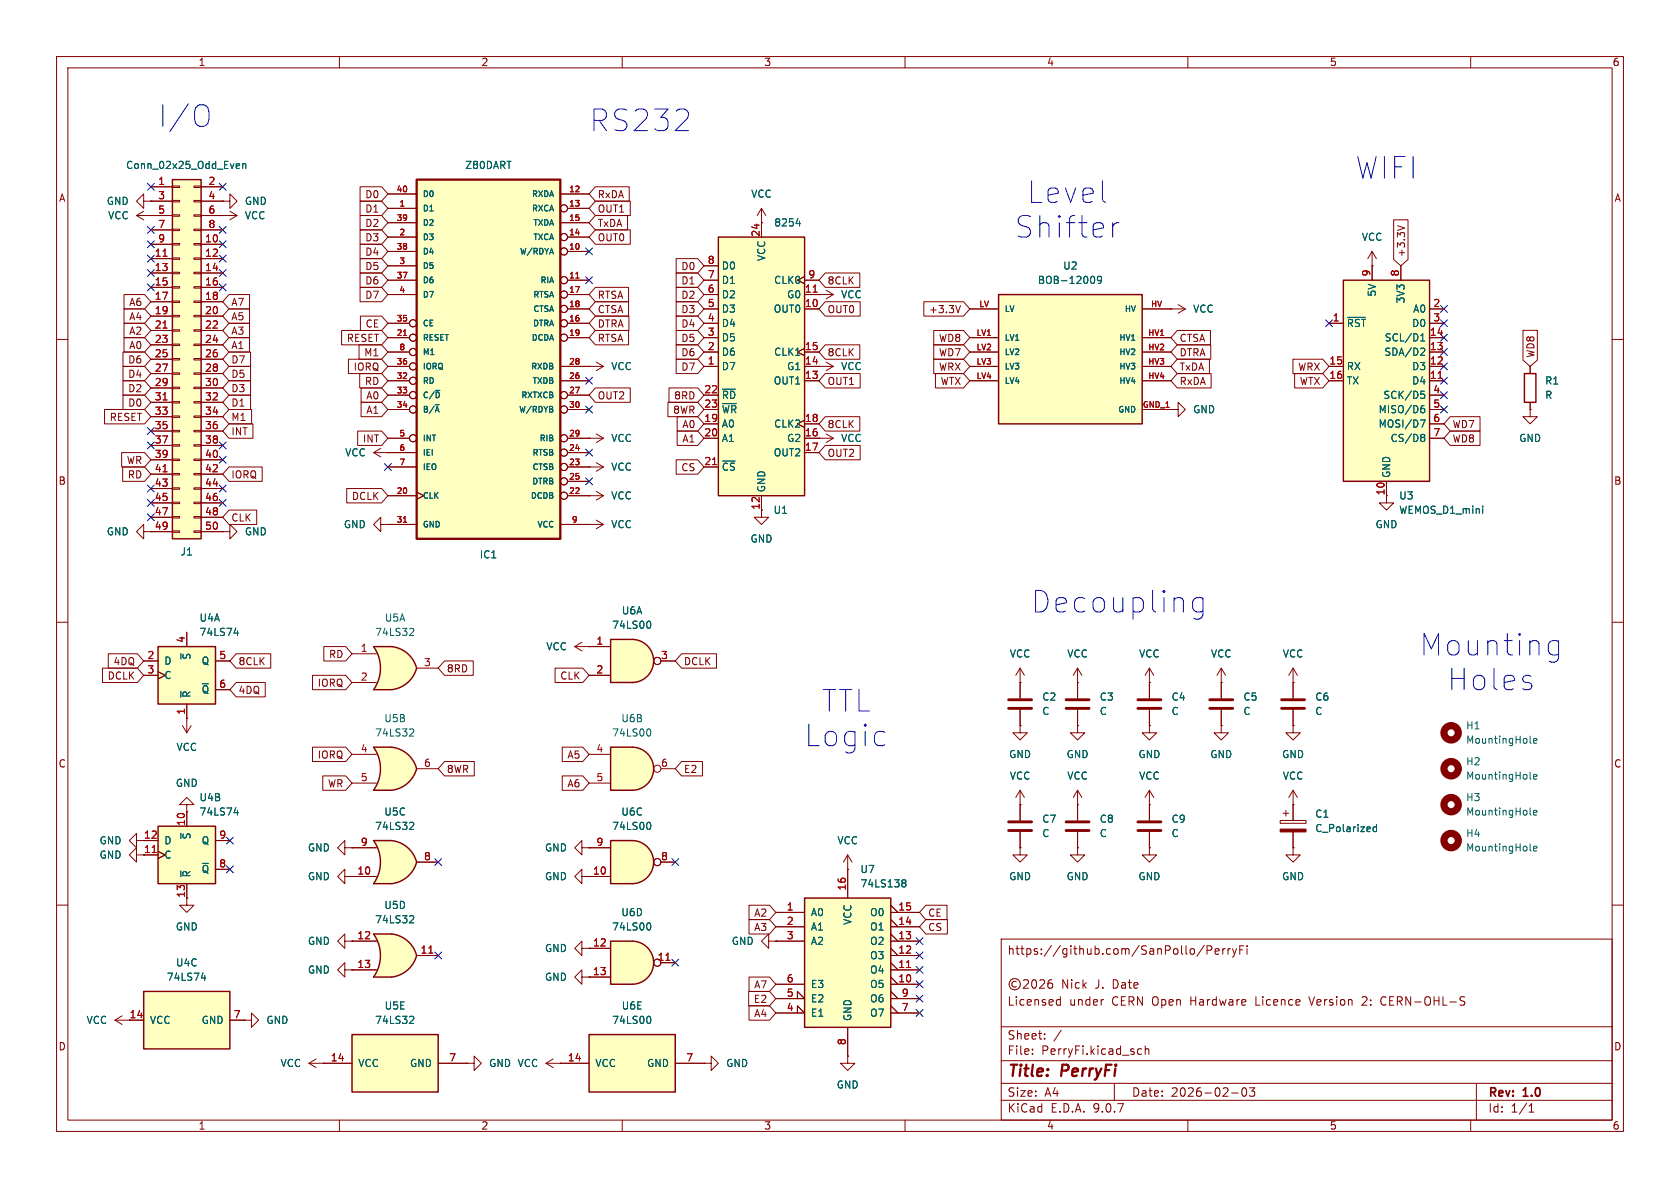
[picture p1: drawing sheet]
<svg xmlns="http://www.w3.org/2000/svg" width="297mm" height="210mm" viewBox="0 0 297 210" stroke-linecap="round" stroke-linejoin="round" font-family="sans-serif">
<defs><g id="words">
<g font-size="5.3" fill="#0000c2">
<text x="28" y="22.7">I/O</text>
<text x="104.3" y="23.5">RS232</text>
<text x="239.6" y="31.9">WIFI</text>
<text x="181.6" y="36.2">Level</text>
<text x="179.4" y="42.3">Shifter</text>
<text x="182.3" y="108.6">Decoupling</text>
<text x="251" y="116.2">Mounting</text>
<text x="255.9" y="122.3">Holes</text>
<text x="145.3" y="126.1">TTL</text>
<text x="142.2" y="132.2">Logic</text>
</g>
<g font-size="2.8" fill="#840000">
<text x="178" y="190.9">Title:</text>
<text x="187.7" y="190.9">PerryFi</text>
</g>
<g font-size="2.1" fill="#840000">
<text x="178" y="169">https://github.com/SanPollo/PerryFi</text>
<text x="178" y="178">Licensed</text>
<text x="187.6" y="175">Nick</text>
<text x="189" y="178">under</text>
<text x="193.7" y="175">J.</text>
<text x="196.6" y="178">CERN Open</text>
<text x="196.8" y="175">Date</text>
<text x="210.7" y="178">Hardware</text>
<text x="222.4" y="178">Licence</text>
<text x="232.1" y="178">Version</text>
<text x="241.5" y="178">2:</text>
<text x="245" y="178">CERN-OHL-S</text>
<text x="178" y="184">Sheet:</text>
<text x="178" y="186.7">File:</text>
<text x="184.1" y="186.7">PerryFi.kicad_sch</text>
<text x="178" y="196.9">KiCad</text>
<text x="178" y="194.1">Size:</text>
<text x="184.7" y="194.1">A4</text>
<text x="185.7" y="196.9">E.D.A.</text>
<text x="193.3" y="196.9">9.0.7</text>
<text x="200" y="194.1">Date:</text>
<text x="207" y="194.1">2026-02-03</text>
<text x="263" y="194.3">Rev:</text>
<text x="263" y="196.9">Id:</text>
<text x="267.1" y="196.9">1/1</text>
<text x="269.4" y="194.3">1.0</text>
</g>
<g font-size="1.8" fill="#840000">
<text x="35" y="11.9">1</text>
<text x="85" y="11.9">2</text>
<text x="135" y="11.9">3</text>
<text x="185" y="11.9">4</text>
<text x="235" y="11.9">5</text>
<text x="285" y="11.9">6</text>
<text x="10.3" y="35.9">A</text>
<text x="64.5" y="35.2">D0</text>
<text x="105.6" y="35.2">RxDA</text>
<text x="285.3" y="35.9">A</text>
<text x="64.5" y="37.8">D1</text>
<text x="64.5" y="40.3">D2</text>
<text x="105.6" y="40.3">TxDA</text>
<text x="105.6" y="37.8">OUT1</text>
<text x="64.5" y="47.9">D5</text>
<text x="64.5" y="45.4">D4</text>
<text x="64.5" y="42.9">D3</text>
<text x="105.6" y="42.9">OUT0</text>
<text x="120.3" y="47.9">D0</text>
<text x="248.6" y="45.6" transform="rotate(-90 248.6 45.6)">+3.3V</text>
<text x="64.5" y="53">D7</text>
<text x="64.5" y="50.5">D6</text>
<text x="105.6" y="53">RTSA</text>
<text x="120.3" y="53">D2</text>
<text x="120.3" y="50.5">D1</text>
<text x="146.2" y="50.5">8CLK</text>
<text x="22.7" y="54.3">A6</text>
<text x="22.7" y="56.8">A4</text>
<text x="22.7" y="59.4">A2</text>
<text x="40.8" y="59.4">A3</text>
<text x="40.8" y="54.3">A7</text>
<text x="40.8" y="56.8">A5</text>
<text x="64.5" y="58.1">CE</text>
<text x="105.6" y="55.6">CTSA</text>
<text x="105.6" y="58.1">DTRA</text>
<text x="120.3" y="58.1">D4</text>
<text x="120.3" y="55.6">D3</text>
<text x="146.2" y="55.6">OUT0</text>
<text x="164.1" y="55.6">+3.3V</text>
<text x="22.6" y="64.5">D6</text>
<text x="22.7" y="61.9">A0</text>
<text x="40.8" y="64.5">D7</text>
<text x="40.8" y="61.9">A1</text>
<text x="61.2" y="60.6">RESET</text>
<text x="62.4" y="65.7">IORQ</text>
<text x="64.3" y="63.2">M1</text>
<text x="105.6" y="60.6">RTSA</text>
<text x="120.3" y="65.7">D7</text>
<text x="120.3" y="63.2">D6</text>
<text x="120.3" y="60.6">D5</text>
<text x="146.2" y="63.2">8CLK</text>
<text x="165.9" y="65.7">WRX</text>
<text x="165.9" y="60.6">WD8</text>
<text x="165.9" y="63.2">WD7</text>
<text x="208.4" y="63.2">DTRA</text>
<text x="208.4" y="60.6">CTSA</text>
<text x="208.4" y="65.7">TxDA</text>
<text x="229.4" y="65.7">WRX</text>
<text x="271.5" y="63.3" transform="rotate(-90 271.5 63.3)">WD8</text>
<text x="22.6" y="67">D4</text>
<text x="22.6" y="69.5">D2</text>
<text x="40.8" y="67">D5</text>
<text x="40.8" y="69.5">D3</text>
<text x="64.4" y="68.3">RD</text>
<text x="64.6" y="70.8">A0</text>
<text x="105.6" y="70.8">OUT2</text>
<text x="119.1" y="70.8">8RD</text>
<text x="146.2" y="68.3">OUT1</text>
<text x="166.2" y="68.3">WTX</text>
<text x="208.4" y="68.3">RxDA</text>
<text x="229.7" y="68.3">WTX</text>
<text x="19.3" y="74.6">RESET</text>
<text x="22.6" y="72.1">D0</text>
<text x="40.8" y="72.1">D1</text>
<text x="40.8" y="77.2">INT</text>
<text x="40.8" y="74.6">M1</text>
<text x="64.6" y="73.3">A1</text>
<text x="118.9" y="73.3">8WR</text>
<text x="120.5" y="75.9">A0</text>
<text x="146.2" y="75.9">8CLK</text>
<text x="256.7" y="75.9">WD7</text>
<text x="22.3" y="82.2">WR</text>
<text x="64" y="78.4">INT</text>
<text x="120.3" y="83.5">CS</text>
<text x="120.5" y="78.4">A1</text>
<text x="146.2" y="81">OUT2</text>
<text x="256.7" y="78.4">WD8</text>
<text x="10.3" y="85.9">B</text>
<text x="22.5" y="84.8">RD</text>
<text x="40.8" y="84.8">IORQ</text>
<text x="62.1" y="88.6">DCLK</text>
<text x="244.9" y="87.7" transform="rotate(-90 244.9 87.7)">10</text>
<text x="285.3" y="85.9">B</text>
<text x="40.8" y="92.4">CLK</text>
<text x="20" y="117.8">4DQ</text>
<text x="42.1" y="117.8">8CLK</text>
<text x="58.1" y="116.5">RD</text>
<text x="78.9" y="119.1">8RD</text>
<text x="120.8" y="117.8">DCLK</text>
<text x="18.9" y="120.3">DCLK</text>
<text x="42.1" y="122.9">4DQ</text>
<text x="56.1" y="121.6">IORQ</text>
<text x="98.9" y="120.3">CLK</text>
<text x="10.3" y="135.9">C</text>
<text x="56.1" y="134.3">IORQ</text>
<text x="78.9" y="136.8">8WR</text>
<text x="100.2" y="134.3">A5</text>
<text x="120.8" y="136.8">E2</text>
<text x="285.3" y="135.9">C</text>
<text x="57.9" y="139.4">WR</text>
<text x="100.2" y="139.4">A6</text>
<text x="133.2" y="164.8">A3</text>
<text x="133.2" y="162.2">A2</text>
<text x="164" y="162.2">CE</text>
<text x="164" y="164.8">CS</text>
<text x="133.2" y="177.5">E2</text>
<text x="133.2" y="174.9">A7</text>
<text x="10.3" y="185.9">D</text>
<text x="22.8" y="180.1">14</text>
<text x="133.2" y="180">A4</text>
<text x="285.3" y="185.9">D</text>
<text x="35" y="199.9">1</text>
<text x="85" y="199.9">2</text>
<text x="135" y="199.9">3</text>
<text x="185" y="199.9">4</text>
<text x="235" y="199.9">5</text>
<text x="285" y="199.9">6</text>
</g>
<g font-size="1.8" fill="#006464">
<text x="22.2" y="30.1">Conn_02x25_Odd_Even</text>
<text x="82.1" y="30.1">Z80DART</text>
<text x="132.7" y="35.2">VCC</text>
<text x="18.8" y="36.4">GND</text>
<text x="19" y="39">VCC</text>
<text x="43.2" y="36.4">GND</text>
<text x="43.2" y="39">VCC</text>
<text x="136.8" y="40.2">8254</text>
<text x="127.5" y="47.9">D0</text>
<text x="135.5" y="46.2" transform="rotate(-90 135.5 46.2)">VCC</text>
<text x="187.9" y="47.9">U2</text>
<text x="240.7" y="42.8">VCC</text>
<text x="127.5" y="50.4">D1</text>
<text x="127.5" y="52.9">D2</text>
<text x="136.8" y="50.4">CLK0</text>
<text x="139" y="52.9">G0</text>
<text x="148.6" y="52.9">VCC</text>
<text x="183.4" y="50.4">BOB-12009</text>
<text x="243.4" y="52.5" transform="rotate(-90 243.4 52.5)">5V</text>
<text x="248.5" y="53.7" transform="rotate(-90 248.5 53.7)">3V3</text>
<text x="127.5" y="55.5">D3</text>
<text x="127.5" y="58">D4</text>
<text x="136.7" y="55.5">OUT0</text>
<text x="210.8" y="55.5">VCC</text>
<text x="238" y="58">~{RST}</text>
<text x="249.5" y="58">D0</text>
<text x="249.7" y="55.5">A0</text>
<text x="108" y="65.6">VCC</text>
<text x="127.5" y="60.6">D5</text>
<text x="127.5" y="63.1">D6</text>
<text x="127.5" y="65.6">D7</text>
<text x="136.8" y="63.1">CLK1</text>
<text x="139" y="65.6">G1</text>
<text x="148.6" y="65.6">VCC</text>
<text x="238" y="65.6">RX</text>
<text x="244.6" y="63.1">SDA/D2</text>
<text x="244.7" y="60.6">SCL/D1</text>
<text x="249.5" y="65.6">D3</text>
<text x="127.5" y="70.7">~{RD}</text>
<text x="136.7" y="68.2">OUT1</text>
<text x="238" y="68.2">TX</text>
<text x="244.5" y="70.7">SCK/D5</text>
<text x="249.5" y="68.2">D4</text>
<text x="273.1" y="68.2">R1</text>
<text x="273.1" y="70.7">R</text>
<text x="127.5" y="73.3">~{WR}</text>
<text x="127.5" y="75.8">A0</text>
<text x="136.8" y="75.8">CLK2</text>
<text x="210.8" y="73.3">GND</text>
<text x="243.6" y="73.3">MISO/D6</text>
<text x="243.6" y="75.8">MOSI/D7</text>
<text x="60.9" y="80.9">VCC</text>
<text x="108" y="83.4">VCC</text>
<text x="108" y="78.3">VCC</text>
<text x="127.5" y="78.3">A1</text>
<text x="127.5" y="83.4">~{CS}</text>
<text x="136.7" y="80.9">OUT2</text>
<text x="139" y="78.3">G2</text>
<text x="148.6" y="78.3">VCC</text>
<text x="245.7" y="78.3">CS/D8</text>
<text x="268.5" y="78.3">GND</text>
<text x="108" y="88.5">VCC</text>
<text x="135.5" y="87.1" transform="rotate(-90 135.5 87.1)">GND</text>
<text x="246" y="84.6" transform="rotate(-90 246 84.6)">GND</text>
<text x="247.3" y="88.5">U3</text>
<text x="18.8" y="94.8">GND</text>
<text x="43.2" y="94.8">GND</text>
<text x="60.7" y="93.6">GND</text>
<text x="108" y="93.6">VCC</text>
<text x="136.7" y="91">U1</text>
<text x="243.1" y="93.6">GND</text>
<text x="247.3" y="91">WEMOS_D1_mini</text>
<text x="31.8" y="98.4">J1</text>
<text x="84.7" y="98.9">IC1</text>
<text x="132.6" y="96.1">GND</text>
<text x="35.2" y="110.1">U4A</text>
<text x="35.2" y="112.6">74LS74</text>
<text x="66.2" y="112.6">74LS32</text>
<text x="67.9" y="110.1">U5A</text>
<text x="108.1" y="111.4">74LS00</text>
<text x="109.8" y="108.8">U6A</text>
<text x="29" y="117.7">D</text>
<text x="33.9" y="116.7" transform="rotate(-90 33.9 116.7)">~{S}</text>
<text x="35.6" y="117.7">Q</text>
<text x="96.5" y="115.2">VCC</text>
<text x="178.4" y="116.4">VCC</text>
<text x="188.6" y="116.4">VCC</text>
<text x="201.3" y="116.4">VCC</text>
<text x="214" y="116.4">VCC</text>
<text x="226.7" y="116.4">VCC</text>
<text x="29" y="120.2">C</text>
<text x="33.9" y="123.4" transform="rotate(-90 33.9 123.4)">~{R}</text>
<text x="35.6" y="122.8">~{Q}</text>
<text x="184.2" y="124.1">C2</text>
<text x="194.3" y="124.1">C3</text>
<text x="207" y="124.1">C4</text>
<text x="219.7" y="124.1">C5</text>
<text x="232.4" y="124.1">C6</text>
<text x="66.2" y="130.4">74LS32</text>
<text x="67.8" y="127.9">U5B</text>
<text x="108.1" y="130.4">74LS00</text>
<text x="109.7" y="127.9">U6B</text>
<text x="184.2" y="126.6">C</text>
<text x="194.3" y="126.6">C</text>
<text x="207" y="126.6">C</text>
<text x="219.7" y="126.6">C</text>
<text x="232.4" y="126.6">C</text>
<text x="259.1" y="129.1">H1</text>
<text x="259.1" y="131.7">MountingHole</text>
<text x="31.1" y="132.9">VCC</text>
<text x="178.3" y="134.2">GND</text>
<text x="188.5" y="134.2">GND</text>
<text x="201.2" y="134.2">GND</text>
<text x="213.9" y="134.2">GND</text>
<text x="226.6" y="134.2">GND</text>
<text x="259.1" y="135.5">H2</text>
<text x="31" y="139.3">GND</text>
<text x="35.2" y="141.8">U4B</text>
<text x="178.4" y="138">VCC</text>
<text x="188.6" y="138">VCC</text>
<text x="201.3" y="138">VCC</text>
<text x="226.7" y="138">VCC</text>
<text x="259.1" y="141.8">H3</text>
<text x="259.1" y="138">MountingHole</text>
<text x="17.5" y="149.5">GND</text>
<text x="29" y="149.5">D</text>
<text x="33.9" y="148.5" transform="rotate(-90 33.9 148.5)">~{S}</text>
<text x="35.2" y="144.4">74LS74</text>
<text x="35.6" y="149.5">Q</text>
<text x="66.2" y="146.9">74LS32</text>
<text x="67.8" y="144.4">U5C</text>
<text x="108.1" y="146.9">74LS00</text>
<text x="109.7" y="144.4">U6C</text>
<text x="147.9" y="149.5">VCC</text>
<text x="184.2" y="145.6">C7</text>
<text x="184.2" y="148.2">C</text>
<text x="194.3" y="145.6">C8</text>
<text x="194.3" y="148.2">C</text>
<text x="207" y="145.6">C9</text>
<text x="207" y="148.2">C</text>
<text x="232.4" y="144.8">C1</text>
<text x="232.4" y="147.3">C_Polarized</text>
<text x="259.1" y="144.4">MountingHole</text>
<text x="259.1" y="148.2">H4</text>
<text x="17.5" y="152">GND</text>
<text x="29" y="152">C</text>
<text x="33.9" y="155.2" transform="rotate(-90 33.9 155.2)">~{R}</text>
<text x="35.6" y="154.5">~{Q}</text>
<text x="54.3" y="150.7">GND</text>
<text x="54.3" y="155.8">GND</text>
<text x="96.2" y="155.8">GND</text>
<text x="96.2" y="150.7">GND</text>
<text x="152" y="154.5">U7</text>
<text x="178.3" y="155.8">GND</text>
<text x="188.5" y="155.8">GND</text>
<text x="201.2" y="155.8">GND</text>
<text x="226.6" y="155.8">GND</text>
<text x="259.1" y="150.7">MountingHole</text>
<text x="67.8" y="160.9">U5D</text>
<text x="152" y="157.1">74LS138</text>
<text x="31" y="164.7">GND</text>
<text x="54.3" y="167.2">GND</text>
<text x="66.2" y="163.4">74LS32</text>
<text x="108.1" y="164.7">74LS00</text>
<text x="109.7" y="162.2">U6D</text>
<text x="129.3" y="167.2">GND</text>
<text x="143.3" y="162.2">A0</text>
<text x="143.3" y="164.7">A1</text>
<text x="143.3" y="167.2">A2</text>
<text x="150.7" y="163.6" transform="rotate(-90 150.7 163.6)">VCC</text>
<text x="153.7" y="162.2">O0</text>
<text x="153.7" y="164.7">O1</text>
<text x="153.7" y="167.2">O2</text>
<text x="29.4" y="173.6">74LS74</text>
<text x="31" y="171">U4C</text>
<text x="54.3" y="172.3">GND</text>
<text x="96.2" y="168.5">GND</text>
<text x="96.2" y="173.6">GND</text>
<text x="153.7" y="169.8">O3</text>
<text x="153.7" y="172.3">O4</text>
<text x="67.9" y="178.7">U5E</text>
<text x="109.8" y="178.7">U6E</text>
<text x="143.3" y="174.9">E3</text>
<text x="143.3" y="177.4">E2</text>
<text x="143.3" y="179.9">E1</text>
<text x="153.7" y="174.9">O5</text>
<text x="153.7" y="177.4">O6</text>
<text x="153.7" y="179.9">O7</text>
<text x="15.2" y="181.2">VCC</text>
<text x="26.4" y="181.2">VCC</text>
<text x="35.6" y="181.2">GND</text>
<text x="47" y="181.2">GND</text>
<text x="66.2" y="181.2">74LS32</text>
<text x="108.1" y="181.2">74LS00</text>
<text x="150.7" y="180.6" transform="rotate(-90 150.7 180.6)">GND</text>
<text x="49.5" y="188.8">VCC</text>
<text x="63.2" y="188.8">VCC</text>
<text x="72.4" y="188.8">GND</text>
<text x="86.4" y="188.8">GND VCC</text>
<text x="105.2" y="188.8">VCC</text>
<text x="114.3" y="188.8">GND</text>
<text x="128.3" y="188.8">GND</text>
<text x="147.8" y="192.6">GND</text>
</g>
<g font-size="1.8" fill="#a90000">
<text x="27.9" y="32.8">1</text>
<text x="27.9" y="35.3">3</text>
<text x="36.8" y="32.8">2</text>
<text x="36.8" y="35.3">4</text>
<text x="27.9" y="37.8">5</text>
<text x="27.9" y="40.4">7</text>
<text x="36.8" y="37.8">6</text>
<text x="36.8" y="40.4">8</text>
<text x="134.4" y="42" transform="rotate(-90 134.4 42)">24</text>
<text x="27.3" y="45.5">11</text>
<text x="27.9" y="42.9">9</text>
<text x="36.2" y="42.9">10</text>
<text x="36.2" y="45.5">12</text>
<text x="125" y="46.7">8</text>
<text x="27.3" y="48">13</text>
<text x="27.3" y="50.5">15</text>
<text x="27.3" y="53.1">17</text>
<text x="36.2" y="48">14</text>
<text x="36.2" y="50.5">16</text>
<text x="36.2" y="53.1">18</text>
<text x="125" y="49.3">7</text>
<text x="125" y="51.8">6</text>
<text x="142.2" y="51.8">11</text>
<text x="142.8" y="49.3">9</text>
<text x="242.3" y="49" transform="rotate(-90 242.3 49)">9</text>
<text x="247.4" y="49" transform="rotate(-90 247.4 49)">8</text>
<text x="27.3" y="55.6">19</text>
<text x="27.3" y="58.2">21</text>
<text x="36.2" y="55.6">20</text>
<text x="36.2" y="58.2">22</text>
<text x="125" y="54.4">5</text>
<text x="125" y="56.9">4</text>
<text x="125" y="59.4">3</text>
<text x="142.2" y="54.4">10</text>
<text x="235.5" y="56.9">1</text>
<text x="252.7" y="59.4">14</text>
<text x="253.3" y="54.4">2</text>
<text x="253.3" y="56.9">3</text>
<text x="27.3" y="60.7">23</text>
<text x="27.3" y="63.2">25</text>
<text x="27.3" y="65.8">27</text>
<text x="36.2" y="60.7">24</text>
<text x="36.2" y="63.2">26</text>
<text x="36.2" y="65.8">28</text>
<text x="125" y="62">2</text>
<text x="125" y="64.5">1</text>
<text x="142.2" y="62">15</text>
<text x="142.2" y="64.5">14</text>
<text x="234.9" y="64.5">15</text>
<text x="252.7" y="62">13</text>
<text x="252.7" y="64.5">12</text>
<text x="27.3" y="68.3">29</text>
<text x="27.3" y="70.9">31</text>
<text x="36.2" y="68.3">30</text>
<text x="36.2" y="70.9">32</text>
<text x="124.4" y="69.6">22</text>
<text x="142.2" y="67.1">13</text>
<text x="234.9" y="67.1">16</text>
<text x="252.7" y="67.1">11</text>
<text x="253.3" y="69.6">4</text>
<text x="27.3" y="73.4">33</text>
<text x="27.3" y="75.9">35</text>
<text x="36.2" y="73.4">34</text>
<text x="36.2" y="75.9">36</text>
<text x="124.4" y="72.1">23</text>
<text x="124.4" y="74.7">19</text>
<text x="124.4" y="77.2">20</text>
<text x="142.2" y="74.7">18</text>
<text x="142.2" y="77.2">16</text>
<text x="253.3" y="72.1">5</text>
<text x="253.3" y="74.7">6</text>
<text x="253.3" y="77.2">7</text>
<text x="27.3" y="78.5">37</text>
<text x="27.3" y="81">39</text>
<text x="27.3" y="83.6">41</text>
<text x="36.2" y="78.5">38</text>
<text x="36.2" y="81">40</text>
<text x="36.2" y="83.6">42</text>
<text x="124.4" y="82.3">21</text>
<text x="142.2" y="79.8">17</text>
<text x="27.3" y="86.1">43</text>
<text x="27.3" y="88.6">45</text>
<text x="36.2" y="86.1">44</text>
<text x="36.2" y="88.6">46</text>
<text x="27.3" y="91.2">47</text>
<text x="27.3" y="93.7">49</text>
<text x="36.2" y="91.2">48</text>
<text x="36.2" y="93.7">50</text>
<text x="134.4" y="90.2" transform="rotate(-90 134.4 90.2)">12</text>
<text x="32.8" y="113.7" transform="rotate(-90 32.8 113.7)">4</text>
<text x="26" y="116.6">2</text>
<text x="26" y="119.1">3</text>
<text x="38.7" y="116.6">5</text>
<text x="63.7" y="115.3">1</text>
<text x="74.9" y="117.9">3</text>
<text x="105.3" y="114">1</text>
<text x="105.3" y="119.1">2</text>
<text x="116.8" y="116.6">3</text>
<text x="38.7" y="121.7">6</text>
<text x="63.7" y="120.4">2</text>
<text x="32.8" y="126.4" transform="rotate(-90 32.8 126.4)">1</text>
<text x="63.7" y="133.1">4</text>
<text x="74.9" y="135.6">6</text>
<text x="105.3" y="133.1">4</text>
<text x="116.8" y="135.6">6</text>
<text x="63.7" y="138.2">5</text>
<text x="105.3" y="138.2">5</text>
<text x="25.4" y="148.3">12</text>
<text x="32.8" y="146.1" transform="rotate(-90 32.8 146.1)">10</text>
<text x="38.7" y="148.3">9</text>
<text x="63.7" y="149.6">9</text>
<text x="105.3" y="149.6">9</text>
<text x="25.4" y="150.9">11</text>
<text x="38.7" y="153.4">8</text>
<text x="63.1" y="154.7">10</text>
<text x="74.9" y="152.1">8</text>
<text x="104.7" y="154.7">10</text>
<text x="116.8" y="152.1">8</text>
<text x="32.8" y="158.8" transform="rotate(-90 32.8 158.8)">13</text>
<text x="139" y="161">1</text>
<text x="149.6" y="157.5" transform="rotate(-90 149.6 157.5)">16</text>
<text x="158.7" y="161">15</text>
<text x="63.1" y="166.1">12</text>
<text x="104.7" y="167.4">12</text>
<text x="139" y="163.6">2</text>
<text x="139" y="166.1">3</text>
<text x="158.7" y="163.6">14</text>
<text x="158.7" y="166.1">13</text>
<text x="63.1" y="171.2">13</text>
<text x="74.3" y="168.7">11</text>
<text x="104.7" y="172.5">13</text>
<text x="116.2" y="169.9">11</text>
<text x="139" y="173.7">6</text>
<text x="158.7" y="168.7">12</text>
<text x="158.7" y="171.2">11</text>
<text x="158.7" y="173.7">10</text>
<text x="139" y="176.3">5</text>
<text x="139" y="178.8">4</text>
<text x="159.3" y="176.3">9</text>
<text x="159.3" y="178.8">7</text>
<text x="41.2" y="180.1">7</text>
<text x="149.6" y="184.9" transform="rotate(-90 149.6 184.9)">8</text>
<text x="58.4" y="187.7">14</text>
<text x="79.3" y="187.7">7</text>
<text x="100.3" y="187.7">14</text>
<text x="121.2" y="187.7">7</text>
</g>
<g font-size="1.4" fill="#a90000">
<text x="70" y="34">40</text>
<text x="100.5" y="34">12</text>
<text x="70" y="39.1">39</text>
<text x="70.5" y="36.6">1</text>
<text x="70.5" y="41.7">2</text>
<text x="100.5" y="36.6">13</text>
<text x="100.5" y="39.1">15</text>
<text x="100.5" y="41.7">14</text>
<text x="70" y="44.2">38</text>
<text x="70.5" y="46.7">3</text>
<text x="100.5" y="44.2">10</text>
<text x="70" y="49.3">37</text>
<text x="70.5" y="51.8">4</text>
<text x="100.5" y="49.3">11</text>
<text x="100.5" y="51.8">17</text>
<text x="70" y="56.9">35</text>
<text x="70" y="59.4">21</text>
<text x="100.5" y="54.4">18</text>
<text x="100.5" y="56.9">16</text>
<text x="100.5" y="59.4">19</text>
<text x="172.5" y="59.4">LV1</text>
<text x="173" y="54.4">LV</text>
<text x="202.9" y="59.4">HV1</text>
<text x="203.4" y="54.4">HV</text>
<text x="70" y="64.5">36</text>
<text x="70.5" y="62">8</text>
<text x="100.5" y="64.5">28</text>
<text x="172.5" y="62">LV2</text>
<text x="172.5" y="64.5">LV3</text>
<text x="202.9" y="62">HV2</text>
<text x="202.9" y="64.5">HV3</text>
<text x="70" y="67.1">32</text>
<text x="70" y="69.6">33</text>
<text x="100.5" y="67.1">26</text>
<text x="100.5" y="69.6">27</text>
<text x="172.5" y="67.1">LV4</text>
<text x="202.9" y="67.1">HV4</text>
<text x="70" y="72.1">34</text>
<text x="70.5" y="77.2">5</text>
<text x="100.5" y="72.1">30</text>
<text x="100.5" y="77.2">29</text>
<text x="201.9" y="72.1">GND_1</text>
<text x="70.5" y="79.8">6</text>
<text x="70.5" y="82.3">7</text>
<text x="100.5" y="79.8">24</text>
<text x="100.5" y="82.3">23</text>
<text x="70" y="87.4">20</text>
<text x="100.5" y="84.8">25</text>
<text x="100.5" y="87.4">22</text>
<text x="70" y="92.5">31</text>
<text x="101" y="92.5">9</text>
</g>
<g font-size="1.4" fill="#006464">
<text x="74.7" y="35">D0</text>
<text x="93.9" y="35">RXDA</text>
<text x="74.7" y="37.6">D1</text>
<text x="74.7" y="40.1">D2</text>
<text x="93.9" y="37.6">RXCA</text>
<text x="94.2" y="40.1">TXDA</text>
<text x="74.7" y="42.6">D3</text>
<text x="74.7" y="45.2">D4</text>
<text x="74.7" y="47.7">D5</text>
<text x="91.8" y="45.2">W/RDYA</text>
<text x="94.2" y="42.6">TXCA</text>
<text x="74.7" y="50.3">D6</text>
<text x="74.7" y="52.8">D7</text>
<text x="94.2" y="52.8">RTSA</text>
<text x="95.4" y="50.3">RIA</text>
<text x="74.7" y="57.9">CE</text>
<text x="94.1" y="57.9">DTRA</text>
<text x="94.2" y="55.3">CTSA</text>
<text x="177.5" y="55.3">LV</text>
<text x="198.7" y="55.3">HV</text>
<text x="74.7" y="60.4">RESET</text>
<text x="74.7" y="63">M1</text>
<text x="74.7" y="65.5">IORQ</text>
<text x="93.8" y="65.5">RXDB</text>
<text x="93.9" y="60.4">DCDA</text>
<text x="177.5" y="60.4">LV1</text>
<text x="177.5" y="63">LV2</text>
<text x="177.5" y="65.5">LV3</text>
<text x="197.8" y="60.4">HV1</text>
<text x="197.8" y="63">HV2</text>
<text x="197.8" y="65.5">HV3</text>
<text x="74.7" y="68">RD</text>
<text x="74.7" y="70.6">C/~{D}</text>
<text x="92" y="70.6">RXTXCB</text>
<text x="94" y="68">TXDB</text>
<text x="177.5" y="68">LV4</text>
<text x="197.8" y="68">HV4</text>
<text x="74.7" y="73.1">B/~{A}</text>
<text x="91.6" y="73.1">W/RDYB</text>
<text x="197.6" y="73.1">GND</text>
<text x="74.7" y="78.2">INT</text>
<text x="74.7" y="80.7">IEI</text>
<text x="74.7" y="83.3">IEO</text>
<text x="94" y="80.7">RTSB</text>
<text x="94" y="83.3">CTSB</text>
<text x="95.3" y="78.2">RIB</text>
<text x="74.7" y="88.4">CLK</text>
<text x="93.7" y="88.4">DCDB</text>
<text x="94" y="85.8">DTRB</text>
<text x="74.7" y="93.4">GND</text>
<text x="94.9" y="93.4">VCC</text>
</g>
</g></defs>
<g fill="none" stroke="#840000" stroke-width=".18">
<path d="M10 10h277v190h-277zM12 12h273v186h-273zM60 10v2M110 10v2M160 10v2M210 10v2M260 10v2M10 60h2M285 60h2M10 110h2M285 110h2M10 160h2"/>
<path d="M177 166h108v32h-108zM179.7 173.6a.52 .52 0 0 0-.8 .4 .52 .52 0 0 0 .8 .4M181 173.3l.5-.1 .2 .1 .1 .3-.9 1.1h.9M182.5 173.3l.2-.1a.81 .81 0 0 1 .6 .6 .81 .81 0 0 1-.3 .8l-.1 .1a.81 .81 0 0 1-.4-1.4zM183.8 173.3l.6-.1 .2 .1 .1 .3-1 1.1h1M186 173.2a.59 .59 0 0 0-.8 .6v.6l.2 .2 .4 .1 .2-.1 .1-.5-.1-.3h-.5l-.3 .3M186.9 177.6h.6M186.9 176.8h.6M187.5 176.2v1.5M195 176.7h.1M212.9 167.1l-1.3 2M213.4 168l.7-.1 .1-.2v-.4l-.2-.1h-.6v1.5"/>
<path d="M214.8 168.2l.7-.1v-.3l-.5-.1-.2 .2 .1 .7h.6M216.2 167.7v1M216.6 167.7l-.3 .1-.1 .2M217.1 167.7v1M217.5 167.7l-.3 .1-.1 .2M217.9 167.7l.3 1M218.2 168.7l-.1 .4-.2 .1M218.6 167.7l-.4 1M219.2 167.9h.5M219.9 167.2h-.7v1.5M220.5 167.2v.1M220.5 167.7v1"/>
<path d="M231.4 176.2l.5 1.5M240.9 176.3h-.1M241.6 176.8l-.9 .9h1M244.4 176.3l-.3 .5 .1 .5 .2 .3M258.4 176.9l.4 .2 .2 .3-.3 .3h-.4M258.4 176.2l.6 .1M285 160h2M60 198v2M110 198v2M160 198v2M177 194.5h108M177 191.5h108"/>
<path d="M177 187.5h108M177 181.5h108M182.5 186.3v.1M182.5 185.5v.1M184.7 183.6v.1M184.7 182.8v.1M187.6 182.1l-1.3 2M197 191.5v3M201.2 186.3h.6M201.2 185.5h.6M202.5 185.5l.2-.1 .3 .1 .1 .9M202.5 184.9v1.5"/>
<path d="M210 198v2M217.7 193.2h1.2M219.7 192.4l.2-.1a.81 .81 0 0 1 .6 .6 .81 .81 0 0 1-.3 .8l-.2 .1a.81 .81 0 0 1-.3-1.4zM220.9 192.3h.9l-.5 .6 .4 .1v.7l-.2 .1h-.4l-.2-.1M260 198v2M261 191.5v6.5M270.3 196.6h.9M270.3 195.5l.4-.4v1.5"/>
<circle cx="179.4" cy="174" r="1"/>
</g>
<path d="M62.2 182.9h15.3v10.1h-15.3z" fill="#ffffc2"/>
<path d="M62.2 182.9h15.3v10.1h-15.3z" fill="none" stroke="#840000" stroke-width=".25"/>
<path d="M43.2 180.3h1.2v-1.2l1.3 1.2-1.3 1.3v-1.3M43.2 180.3h.1M57.1 188h5.1M77.5 188h5" fill="none" stroke="#840000" stroke-width=".18"/>
<path d="M72.6 179.6l.4 .1 .1 .3-.7 .9h.7" fill="none" stroke="#006464" stroke-width=".18"/>
<path d="M25.4 175.3h15.2v10.1h-15.2z" fill="#ffffc2"/>
<path d="M25.4 175.3h15.2v10.1h-15.2z" fill="none" stroke="#840000" stroke-width=".25"/>
<g fill="none" stroke="#840000" stroke-width=".18">
<path d="M144.8 52.1h.1M144.8 52.1h2.5M146 51.3l1.3 .8M147.3 52.1l-1.3 .7M207 54.6h.1M207 54.6h2.5M208.3 53.8l1.2 .8M209.5 54.6l-1.2 .8M242.6 47h.1M242.6 44.5l-.8 1.2M242.6 44.5l.7 1.2M242.6 44.5v2.5"/>
<path d="M25.4 94v-1.3l-1.3 1.3 1.3 1.3v-1.3h1.3M26.7 94h.1M33 158.8v1.2h1.3l-1.3 1.3-1.3-1.3h1.3M149.9 153.7h.1M149.9 151.1l-.8 1.3M149.9 151.1l.7 1.3M149.9 151.1v2.6M180.3 142.2v2.8M180.3 147.1v2.8M21.6 179.6l-1.3 .7M135.9 166.4v-1.3l-1.3 1.3 1.3 1.2v-1.2h1.3M137.2 166.4h.1"/>
<path d="M20.3 180.3h5.1M20.3 180.3l1.3 .8M40.6 180.3h2.6M54.6 188l1.3 .7M54.6 188h2.5M55.9 187.2l-1.3 .8M57.1 188h.1"/>
</g>
<path d="M35.6 172.9h.8M36.2 172.5v.8" fill="none" stroke="#006464" stroke-width=".18"/>
<path d="M178.3 145.3h4.1M178.3 146.8h4.1" fill="none" stroke="#840000" stroke-width=".51"/>
<path d="M142.2 158.8h15.3v22.8h-15.3z" fill="#ffffc2"/>
<path d="M142.2 158.8h15.3v22.8h-15.3z" fill="none" stroke="#840000" stroke-width=".25"/>
<g fill="none" stroke="#840000" stroke-width=".18">
<path d="M24.1 151.1v-1.2l-1.2 1.2 1.2 1.3v-1.3h1.3M24.1 148.6v-1.3l-1.2 1.3 1.2 1.3v-1.3h1.3M149.9 153.7v5.1M137.2 176.5h5l-1.2-1.2v1.2M137.2 179.1h5l-1.2-1.3v1.3M137.2 161.3h5M137.2 163.8h5M137.2 166.4h5M137.2 174h5M157.5 161.3h5.1M157.5 163.8h5.1M157.5 166.4h5.1"/>
<path d="M157.5 174h5.1M157.5 176.5h5.1M157.5 179.1h5.1M157.5 160l1.2 1.3M157.5 162.6l1.2 1.2M157.5 165.1l1.2 1.3M157.5 168.9h5.1M157.5 167.6l1.2 1.3M157.5 171.5h5.1M157.5 170.2l1.2 1.3M157.5 172.7l1.2 1.3M157.5 175.3l1.2 1.2"/>
<path d="M157.5 177.8l1.2 1.3M149.9 181.6v5.1"/>
</g>
<path d="M160.3 171h.7" fill="none" stroke="#a90000" stroke-width=".18"/>
<path d="M159.6 156l.1 .1M159.6 155.6l.3-.1 .2 .1 .1 .2-.3 .3M159.7 156.1h.2M159.7 156.1h-.1M159.9 156.1l.3 .2-.1 .4-.2 .1-.3-.1" fill="none" stroke="#006464" stroke-width=".18"/>
<path d="M27.9 146.1h10.2v10.1h-10.2z" fill="#ffffc2"/>
<path d="M27.9 146.1h10.2v10.1h-10.2z" fill="none" stroke="#840000" stroke-width=".25"/>
<g fill="none" stroke="#840000" stroke-width=".18">
<path d="M104.1 82.6h.1M104.1 87.6h.1M104.1 92.7h.1M104.1 82.6h2.6M104.1 87.6h2.6M104.1 92.7h2.6M105.4 81.8l1.3 .8M105.4 86.9l1.3 .7M105.4 91.9l1.3 .8M106.7 82.6l-1.3 .7M106.7 87.6l-1.3 .8M106.7 92.7l-1.3 .8"/>
<path d="M32.3 128.3l.7 1.2M33 127h.1M33 127v2.5M33.8 128.3l-.8 1.2M25.4 148.6h2.5M25.4 151.1h2.5M27.9 150.5l1.3 .6-1.3 .7M33 142.2h1.3l-1.3-1.2-1.3 1.2h1.3v1.3M33 143.5h.1M33 143.5v2.6M33 156.2v2.6M38.1 148.6h2.5"/>
<path d="M38.1 153.7h2.5M102.9 154.9v-1.2l-1.3 1.2 1.3 1.3v-1.3h1.2M104.1 154.9h.1"/>
</g>
<path d="M26.9 150.7h.7" fill="none" stroke="#a90000" stroke-width=".18"/>
<path d="M32 154v1M41.4 143.7h.8M42 143.2v.9" fill="none" stroke="#006464" stroke-width=".18"/>
<path d="M27.9 114.3h10.2v10.2h-10.2z" fill="#ffffc2"/>
<path d="M27.9 114.3h10.2v10.2h-10.2z" fill="none" stroke="#840000" stroke-width=".25"/>
<g fill="none" stroke="#840000" stroke-width=".18">
<path d="M39.4 35.6h1.2v-1.3l1.3 1.3-1.3 1.2v-1.2M39.4 35.6h.1M39.4 38.1h.1M39.4 38.1h2.5M40.6 37.3l1.3 .8M41.9 38.1l-1.3 .8M134.6 90.2v1.2h1.3l-1.3 1.3-1.3-1.3h1.3M25.4 116.8h2.5M25.4 119.4h2.5M27.9 118.7l1.3 .7-1.3 .6M33 111.8v2.5M38.1 116.8h2.5"/>
<path d="M33 124.5v2.5M38.1 121.9h2.5M102.9 149.9v-1.3l-1.3 1.3 1.3 1.2v-1.2h1.2M104.1 149.9h.1M124.5 188h1.2v-1.3l1.3 1.3-1.3 1.2v-1.2M124.5 188h.1"/>
</g>
<path d="M41.4 111.9h.8M42 111.5v.8M32 122.2v1" fill="none" stroke="#006464" stroke-width=".18"/>
<path d="M111.8 132.1a3.8 3.8 0 0 1 3.8 3.8 3.8 3.8 0 0 1-3.8 3.8z" fill="#ffffc2" stroke="#ffffc2" stroke-width=".18"/>
<path d="M107.9 132.1h3.9v7.6h-3.9z" fill="#ffffc2"/>
<path d="M107.9 132.1h3.9a3.8 3.8 0 0 1 3.8 3.8 3.8 3.8 0 0 1-3.8 3.8h-3.9z" fill="none" stroke="#840000" stroke-width=".25"/>
<g fill="none" stroke="#840000" stroke-width=".18">
<path d="M104.1 133.4h3.8M104.1 138.4h3.8M116.8 135.9h2.6"/>
<circle cx="116.2" cy="135.9" r=".63"/>
</g>
<path d="M114.7 128.8a.79 .79 0 0 1 0 1.3" fill="none" stroke="#006464" stroke-width=".18"/>
<path d="M66 132.1h3.2M66 139.7h3.2" fill="none" stroke="#ffffc2" stroke-width=".18"/>
<g fill="#ffffc2" stroke="#ffffc2" stroke-width=".18">
<path d="M68.6 134.5l5.1 1.4a5.2 5.2 0 0 1-4.5 3.8z"/>
<path d="M69.2 132.1a5.1 5.1 0 0 1 4.5 3.8l-5 1.3z"/>
</g>
<path d="M66 132.1h3.2v7.6h-3.2a6.7 6.7 0 0 0 0-7.6z" fill="#ffffc2"/>
<path d="M69.2 132.1h-3.2a6.6 6.6 0 0 1 0 7.6h3.2M69.2 132.1a5.2 5.2 0 0 1 4.5 3.8 5.2 5.2 0 0 1-4.5 3.8" fill="none" stroke="#840000" stroke-width=".25"/>
<path d="M62.2 133.4h4.3M62.2 138.4h4.3M73.7 135.9h3.8" fill="none" stroke="#840000" stroke-width=".18"/>
<path d="M72.6 128.8l.4 .1 .1 .3-.7 .9h.7" fill="none" stroke="#006464" stroke-width=".18"/>
<path d="M66 114.3h3.2M66 121.9h3.2" fill="none" stroke="#ffffc2" stroke-width=".18"/>
<g fill="#ffffc2" stroke="#ffffc2" stroke-width=".18">
<path d="M68.6 116.8l5.1 1.3a5.2 5.2 0 0 1-4.5 3.8z"/>
<path d="M69.2 114.3a5.1 5.1 0 0 1 4.5 3.8l-5 1.3z"/>
</g>
<path d="M66 114.3h3.2v7.6h-3.2a6.7 6.7 0 0 0 0-7.6z" fill="#ffffc2"/>
<path d="M69.2 114.3h-3.2a6.6 6.6 0 0 1 0 7.6h3.2M69.2 114.3a5.2 5.2 0 0 1 4.5 3.8 5.2 5.2 0 0 1-4.5 3.8" fill="none" stroke="#840000" stroke-width=".25"/>
<g fill="none" stroke="#840000" stroke-width=".18">
<path d="M62.2 115.6h4.3M73.7 118.1h3.8M62.2 120.7h4.3M226.3 145h4.6v.5h-4.6zM226.8 143.8h1M227.3 143.3v1M228.6 142.2v2.8M228.6 147.1v2.8M61 171.5v-1.3l-1.3 1.3 1.3 1.2v-1.2h1.2M61 166.4v-1.3l-1.3 1.3 1.3 1.2v-1.2h1.2M62.2 171.5h.1M62.2 166.4h.1"/>
<path d="M82.5 188h1.3v-1.3l1.3 1.3-1.3 1.2v-1.2M82.5 188h.1M149.9 186.7v1.3h1.2l-1.2 1.2-1.3-1.2h1.3M149.9 186.7h.1"/>
</g>
<path d="M72.6 111.1h.4l.1 .3-.7 .9h.7M243.3 145.7v1.3M243.3 146.2h-.3l-.3 .2 .2 .6h.4" fill="none" stroke="#006464" stroke-width=".18"/>
<path d="M226.3 146.6h4.6v.5h-4.6z" fill="#840000" stroke="#840000" stroke-width=".18"/>
<path d="M66 165.1h3.2M66 172.7h3.2" fill="none" stroke="#ffffc2" stroke-width=".18"/>
<g fill="#ffffc2" stroke="#ffffc2" stroke-width=".18">
<path d="M68.6 167.6l5.1 1.3a5.2 5.2 0 0 1-4.5 3.8z"/>
<path d="M69.2 165.1a5.1 5.1 0 0 1 4.5 3.8l-5 1.3z"/>
</g>
<path d="M66 165.1h3.2v7.6h-3.2a6.7 6.7 0 0 0 0-7.6z" fill="#ffffc2"/>
<path d="M69.2 165.1h-3.2a6.6 6.6 0 0 1 0 7.6h3.2M69.2 165.1a5.2 5.2 0 0 1 4.5 3.8 5.2 5.2 0 0 1-4.5 3.8" fill="none" stroke="#840000" stroke-width=".25"/>
<path d="M61 149.9v-1.3l-1.3 1.3 1.3 1.2v-1.2h1.2M61 154.9v-1.2l-1.3 1.2 1.3 1.3v-1.3h1.2M62.2 149.9h.1M62.2 154.9h.1M62.2 166.4h4.3M62.2 171.5h4.3M73.7 168.9h3.8M102.9 167.6v-1.2l-1.3 1.2 1.3 1.3v-1.3h1.2M104.1 167.6h.1" fill="none" stroke="#840000" stroke-width=".18"/>
<path d="M75.8 168.5h.7" fill="none" stroke="#a90000" stroke-width=".18"/>
<path d="M72.6 161.9h.4l.1 .3-.7 .9h.7" fill="none" stroke="#006464" stroke-width=".18"/>
<path d="M66 148.6h3.2M66 156.2h3.2" fill="none" stroke="#ffffc2" stroke-width=".18"/>
<g fill="#ffffc2" stroke="#ffffc2" stroke-width=".18">
<path d="M68.6 151l5.1 1.4a5.2 5.2 0 0 1-4.5 3.8z"/>
<path d="M69.2 148.6a5.1 5.1 0 0 1 4.5 3.8l-5 1.3z"/>
</g>
<path d="M66 148.6h3.2v7.6h-3.2a6.7 6.7 0 0 0 0-7.6z" fill="#ffffc2"/>
<path d="M69.2 148.6h-3.2a6.6 6.6 0 0 1 0 7.6h3.2M69.2 148.6a5.2 5.2 0 0 1 4.5 3.8 5.2 5.2 0 0 1-4.5 3.8" fill="none" stroke="#840000" stroke-width=".25"/>
<path d="M62.2 149.9h4.3M62.2 154.9h4.3M73.7 152.4h3.8" fill="none" stroke="#840000" stroke-width=".18"/>
<path d="M72.6 145.4h.4l.1 .3-.7 .9h.7" fill="none" stroke="#006464" stroke-width=".18"/>
<path d="M111.8 166.4a3.8 3.8 0 0 1 3.8 3.8 3.8 3.8 0 0 1-3.8 3.8z" fill="#ffffc2" stroke="#ffffc2" stroke-width=".18"/>
<path d="M107.9 166.4h3.9v7.6h-3.9z" fill="#ffffc2"/>
<path d="M107.9 166.4h3.9a3.8 3.8 0 0 1 3.8 3.8 3.8 3.8 0 0 1-3.8 3.8h-3.9z" fill="none" stroke="#840000" stroke-width=".25"/>
<g fill="none" stroke="#840000" stroke-width=".18">
<path d="M24.1 38.1l1.3 .8M24.1 38.1h2.6M25.4 37.3l-1.3 .8M26.7 38.1h.1M102.9 172.7v-1.2l-1.3 1.2 1.3 1.3v-1.3h1.2M104.1 172.7h.1M104.1 167.6h3.8M104.1 172.7h3.8M116.8 170.2h2.6M96.5 188l1.3 .7M96.5 188h2.6M97.8 187.2l-1.3 .8"/>
<path d="M99.1 188h.1"/>
<circle cx="116.2" cy="170.2" r=".63"/>
</g>
<path d="M117.7 169.8h.7" fill="none" stroke="#a90000" stroke-width=".18"/>
<path d="M114.7 163.1a.79 .79 0 0 1 0 1.3" fill="none" stroke="#006464" stroke-width=".18"/>
<path d="M30.5 31.8h5.1v63.5h-5.1z" fill="#ffffc2"/>
<path d="M30.5 31.8h5.1v63.5h-5.1z" fill="none" stroke="#840000" stroke-width=".25"/>
<g fill="none" stroke="#840000" stroke-width=".18">
<path d="M26.7 33h3.8M26.7 35.6h3.8M26.7 38.1h3.8M30.5 32.9h1.2v.2h-1.2zM30.5 35.4h1.2v.3h-1.2zM30.5 38h1.2v.2h-1.2zM34.3 32.9h1.3v.2h-1.3zM34.3 35.4h1.3v.3h-1.3zM34.3 38h1.3v.2h-1.3zM35.6 33h3.8M35.6 35.6h3.8M35.6 38.1h3.8"/>
<path d="M26.7 40.6h3.8M26.7 43.2h3.8M26.7 45.7h3.8M26.7 48.3h3.8M26.7 50.8h3.8M26.7 53.3h3.8M26.7 55.9h3.8M26.7 58.4h3.8M30.5 40.5h1.2v.3h-1.2zM30.5 43.1h1.2v.2h-1.2zM30.5 45.6h1.2v.2h-1.2zM30.5 48.1h1.2v.3h-1.2z"/>
<path d="M30.5 50.7h1.2v.2h-1.2zM30.5 53.2h1.2v.3h-1.2zM30.5 55.8h1.2v.2h-1.2zM30.5 58.3h1.2v.2h-1.2zM34.3 40.5h1.3v.3h-1.3zM34.3 43.1h1.3v.2h-1.3zM34.3 45.6h1.3v.2h-1.3zM34.3 48.1h1.3v.3h-1.3zM34.3 50.7h1.3v.2h-1.3zM34.3 53.2h1.3v.3h-1.3zM34.3 55.8h1.3v.2h-1.3zM34.3 58.3h1.3v.2h-1.3z"/>
<path d="M35.6 40.6h3.8M35.6 43.2h3.8M35.6 45.7h3.8M35.6 48.3h3.8M35.6 50.8h3.8M35.6 53.3h3.8M35.6 55.9h3.8M35.6 58.4h3.8M26.7 61h3.8M26.7 63.5h3.8M26.7 66h3.8M26.7 68.6h3.8"/>
<path d="M26.7 71.1h3.8M26.7 73.7h3.8M26.7 76.2h3.8M26.7 78.7h3.8M30.5 60.8h1.2v.3h-1.2zM30.5 63.4h1.2v.2h-1.2zM30.5 65.9h1.2v.3h-1.2zM30.5 68.5h1.2v.2h-1.2zM30.5 71h1.2v.2h-1.2zM30.5 73.5h1.2v.3h-1.2zM30.5 76.1h1.2v.2h-1.2zM30.5 78.6h1.2v.3h-1.2z"/>
<path d="M34.3 60.8h1.3v.3h-1.3zM34.3 63.4h1.3v.2h-1.3zM34.3 65.9h1.3v.3h-1.3zM34.3 68.5h1.3v.2h-1.3zM34.3 71h1.3v.2h-1.3zM34.3 73.5h1.3v.3h-1.3zM34.3 76.1h1.3v.2h-1.3zM34.3 78.6h1.3v.3h-1.3zM35.6 61h3.8M35.6 63.5h3.8M35.6 66h3.8M35.6 68.6h3.8"/>
<path d="M35.6 71.1h3.8M35.6 73.7h3.8M35.6 76.2h3.8M35.6 78.7h3.8M26.7 81.3h3.8M26.7 83.8h3.8M26.7 86.4h3.8M26.7 88.9h3.8M26.7 91.4h3.8M26.7 94h3.8M30.5 81.2h1.2v.2h-1.2zM30.5 83.7h1.2v.2h-1.2z"/>
<path d="M30.5 86.2h1.2v.3h-1.2zM30.5 88.8h1.2v.2h-1.2zM30.5 91.3h1.2v.3h-1.2zM30.5 93.9h1.2v.2h-1.2zM34.3 81.2h1.3v.2h-1.3zM34.3 83.7h1.3v.2h-1.3zM34.3 86.2h1.3v.3h-1.3zM34.3 88.8h1.3v.2h-1.3zM34.3 91.3h1.3v.3h-1.3zM34.3 93.9h1.3v.2h-1.3zM35.6 81.3h3.8M35.6 83.8h3.8"/>
<path d="M35.6 86.4h3.8M35.6 88.9h3.8M35.6 91.4h3.8M35.6 94h3.8"/>
</g>
<path d="M28.8 45.3h.7M28.8 58h.7M28.8 70.7h.7M28.8 83.4h.7" fill="none" stroke="#a90000" stroke-width=".18"/>
<path d="M41.9 28.9l.4 .1 .1 .2-.6 .2M42.3 29.7l-.4 .1M42.9 29.1l.2-.2 .3 .1 .1 .8M42.9 28.9v.9" fill="none" stroke="#006464" stroke-width=".18"/>
<path d="M104.1 182.9h15.3v10.1h-15.3z" fill="#ffffc2"/>
<path d="M104.1 182.9h15.3v10.1h-15.3z" fill="none" stroke="#840000" stroke-width=".25"/>
<path d="M39.4 94h1.2v-1.3l1.3 1.3-1.3 1.3v-1.3M39.4 94h.1M99.1 188h5M119.4 188h5.1" fill="none" stroke="#840000" stroke-width=".18"/>
<path d="M114.8 179.6a.79 .79 0 0 1 0 1.3" fill="none" stroke="#006464" stroke-width=".18"/>
<path d="M111.8 113a3.8 3.8 0 0 1 3.8 3.8 3.8 3.8 0 0 1-3.8 3.9z" fill="#ffffc2" stroke="#ffffc2" stroke-width=".18"/>
<path d="M107.9 113h3.9v7.7h-3.9z" fill="#ffffc2"/>
<path d="M107.9 113h3.9a3.8 3.8 0 0 1 3.8 3.8 3.8 3.8 0 0 1-3.8 3.9h-3.9z" fill="none" stroke="#840000" stroke-width=".25"/>
<g fill="none" stroke="#840000" stroke-width=".18">
<path d="M25.4 35.6v-1.3l-1.3 1.3 1.3 1.2v-1.2h1.3M26.7 35.6h.1M134.6 39.4h.1M134.6 36.8l-.7 1.3M134.6 36.8l.8 1.3M134.6 36.8v2.6M67.3 79.2l-1.3 .8M104.1 64.8h.1M104.1 64.8h2.6M105.4 64l1.3 .8M106.7 64.8l-1.3 .7M144.8 64.8h.1"/>
<path d="M144.8 77.5h.1M144.8 64.8h2.5M144.8 77.5h2.5M146 64l1.3 .8M146 76.7l1.3 .8M147.3 64.8l-1.3 .7M147.3 77.5l-1.3 .7M66 80l1.3 .8M66 80h2.6M67.3 92.7v-1.3l-1.3 1.3 1.3 1.3v-1.3h1.3M68.6 80h.1M68.6 92.7h.1"/>
<path d="M101.6 114.3h6.3M101.6 114.3l1.3 .8M102.9 113.5l-1.3 .8M104.1 114.3h.1M104.1 119.4h3.8M116.8 116.8h2.6"/>
<circle cx="116.2" cy="116.8" r=".63"/>
</g>
<path d="M114.7 109.8a.79 .79 0 0 1 0 1.3" fill="none" stroke="#006464" stroke-width=".18"/>
<path d="M127 41.9h15.2v45.7h-15.2z" fill="#ffffc2"/>
<path d="M127 41.9h15.2v45.7h-15.2z" fill="none" stroke="#840000" stroke-width=".25"/>
<g fill="none" stroke="#840000" stroke-width=".18">
<path d="M134.6 39.4v2.5M124.5 47h2.5M124.5 49.5h2.5M124.5 52.1h2.5M124.5 54.6h2.5M124.5 57.2h2.5M124.5 59.7h2.5M142.2 48.9l-1.2 .6 1.2 .7M142.2 49.5h2.6M142.2 52.1h2.6M142.2 54.6h2.6M124.5 62.2h2.5"/>
<path d="M124.5 64.8h2.5M124.5 69.9h2.5M124.5 72.4h2.5M124.5 74.9h2.5M124.5 77.5h2.5M142.2 61.6l-1.2 .6 1.2 .7M142.2 74.3l-1.2 .6 1.2 .7M142.2 62.2h2.6M142.2 64.8h2.6M142.2 74.9h2.6M142.2 77.5h2.6M142.2 67.3h2.6"/>
<path d="M124.5 82.6h2.5M134.6 87.6v2.6M142.2 80h2.6"/>
</g>
<path d="M140.7 39.5h.8M141.3 39.1v.8M127.7 68.8h2.3" fill="none" stroke="#006464" stroke-width=".18"/>
<path d="M143.8 51.7h.7M126 82.1h.7" fill="none" stroke="#a90000" stroke-width=".18"/>
<path d="M73.7 31.8h25.4v63.5h-25.4z" fill="#ffffc2"/>
<path d="M73.7 31.8h25.4v63.5h-25.4z" fill="none" stroke="#840000" stroke-width=".41"/>
<g fill="none" stroke="#840000" stroke-width=".18">
<path d="M68.6 34.3h5.1M68.6 36.8h5.1M68.6 39.4h5.1M99.1 34.3h5M99.1 39.4h5M100.3 36.8h3.8M68.6 41.9h5.1M68.6 44.5h5.1M68.6 47h5.1M68.6 49.5h5.1M68.6 52.1h5.1M68.6 57.2h3.8"/>
<path d="M68.6 59.7h3.8M100.3 41.9h3.8M100.3 44.5h3.8M100.3 49.5h3.8M100.3 52.1h3.8M100.3 57.2h3.8M100.3 59.7h3.8M100.3 54.6h3.8M68.6 62.2h3.8M68.6 64.8h3.8M68.6 67.3h3.8M68.6 69.9h3.8"/>
<path d="M68.6 72.4h3.8M68.6 77.5h3.8M99.1 64.8h5M99.1 67.3h5M100.3 69.9h3.8M100.3 72.4h3.8M100.3 77.5h3.8M68.6 80h5.1M68.6 82.6h5.1M68.6 87.6h5.1M68.6 92.7h5.1M73.7 87l1.2 .6-1.2 .7"/>
<path d="M99.1 92.7h5M100.3 80h3.8M100.3 82.6h3.8M100.3 87.6h3.8M100.3 85.1h3.8"/>
<circle cx="99.7" cy="36.8" r=".63"/>
<circle cx="73" cy="59.7" r=".63"/>
<circle cx="73" cy="57.1" r=".63"/>
<circle cx="99.7" cy="57.1" r=".63"/>
<circle cx="99.7" cy="54.6" r=".63"/>
<circle cx="99.7" cy="52.1" r=".63"/>
<circle cx="99.7" cy="59.7" r=".63"/>
<circle cx="99.7" cy="41.9" r=".63"/>
<circle cx="99.7" cy="44.4" r=".63"/>
<circle cx="99.7" cy="49.5" r=".63"/>
<circle cx="73" cy="77.5" r=".63"/>
<circle cx="73" cy="67.3" r=".63"/>
<circle cx="73" cy="69.8" r=".63"/>
<circle cx="73" cy="72.4" r=".63"/>
<circle cx="73" cy="62.2" r=".63"/>
<circle cx="73" cy="64.8" r=".63"/>
<circle cx="99.7" cy="77.5" r=".63"/>
<circle cx="99.7" cy="72.4" r=".63"/>
<circle cx="99.7" cy="69.8" r=".63"/>
<circle cx="99.7" cy="85.1" r=".63"/>
<circle cx="99.7" cy="80" r=".63"/>
<circle cx="99.7" cy="87.6" r=".63"/>
<circle cx="99.7" cy="82.5" r=".63"/>
</g>
<path d="M71.3 59.3h.6M101.8 49.1h.6M71.3 92.3h.6" fill="none" stroke="#a90000" stroke-width=".18"/>
<path d="M77 69h.8M77 71.6h.6M97.7 72.4v.4" fill="none" stroke="#006464" stroke-width=".18"/>
<path d="M111.8 148.6a3.8 3.8 0 0 1 3.8 3.8 3.8 3.8 0 0 1-3.8 3.8z" fill="#ffffc2" stroke="#ffffc2" stroke-width=".18"/>
<path d="M107.9 148.6h3.9v7.6h-3.9z" fill="#ffffc2"/>
<path d="M269.5 66h2v5.1h-2zM107.9 148.6h3.9a3.8 3.8 0 0 1 3.8 3.8 3.8 3.8 0 0 1-3.8 3.8h-3.9z" fill="none" stroke="#840000" stroke-width=".25"/>
<g fill="none" stroke="#840000" stroke-width=".18">
<path d="M104.1 77.5h.1M104.1 77.5h2.6M105.4 76.7l1.3 .8M106.7 77.5l-1.3 .7M207 72.4h1.3v-1.3l1.2 1.3-1.2 1.3v-1.3M207 72.4h.1M270.5 72.4v1.3h1.3l-1.3 1.2-1.3-1.2h1.3M270.5 72.4h.1M270.5 64.8v1.2M270.5 71.1v1.3M104.1 149.9h3.8M104.1 154.9h3.8"/>
<path d="M116.8 152.4h2.6"/>
<circle cx="116.2" cy="152.4" r=".63"/>
</g>
<path d="M114.7 145.4a.79 .79 0 0 1 0 1.2" fill="none" stroke="#006464" stroke-width=".18"/>
<path d="M176.5 52.1h25.4v22.8h-25.4z" fill="#ffffc2"/>
<path d="M176.5 52.1h25.4v22.8h-25.4z" fill="none" stroke="#840000" stroke-width=".25"/>
<path d="M171.4 54.6h5.1M171.4 59.7h5.1M201.9 54.6h5.1M201.9 59.7h5.1M171.4 62.2h5.1M171.4 64.8h5.1M171.4 67.3h5.1M201.9 62.2h5.1M201.9 64.8h5.1M201.9 67.3h5.1M201.9 72.4h5.1" fill="none" stroke="#840000" stroke-width=".18"/>
<path d="M193.1 48.8a.68 .68 0 0 1 .4 .7 .68 .68 0 0 1-.4 .6M194.7 49.4l-.2 .2h-.3l-.2-.2 .1-.5 .4-.1 .2 .2a.84 .84 0 0 1-.3 1.1h-.3" fill="none" stroke="#006464" stroke-width=".18"/>
<path d="M237.5 49.5h15.2v35.6h-15.2z" fill="#ffffc2"/>
<path d="M237.5 49.5h15.2v35.6h-15.2z" fill="none" stroke="#840000" stroke-width=".25"/>
<g fill="none" stroke="#840000" stroke-width=".18">
<path d="M26.7 35.6h.1M26.7 38.1h.1M26.7 33h3.8M26.7 35.6h3.8M26.7 38.1h3.8M35.6 33h3.8M35.6 35.6h3.8M35.6 38.1h3.8M39.4 35.6h.1M39.4 38.1h.1M63.7 35.6h3.8l1.1 1.2-1.1 1.3h-3.8zM63.7 33h3.8l1.1 1.3-1.1 1.3h-3.8z"/>
<path d="M63.7 38.1h3.8l1.1 1.3-1.1 1.2h-3.8zM68.6 34.3h5.1M68.6 36.8h5.1M68.6 39.4h5.1M99.1 34.3h5M99.1 39.4h5M100.3 36.8h3.8M105.3 33h5.9v2.6h-5.9l-1.2-1.3zM105.3 38.1h5.6v2.5h-5.6l-1.2-1.2zM105.3 35.6h6.1v2.5h-6.1l-1.2-1.3zM134.6 39.4h.1M134.6 39.4v2.5"/>
<path d="M246.4 38.9h2.5v7l-1.3 1.1-1.2-1.1zM247.1 39.9l1.2 .4M21.9 52.1h3.7l1.1 1.2-1.1 1.3h-3.7zM21.9 54.6h3.7l1.1 1.3-1.1 1.3h-3.7zM21.9 59.7h3.7l1.1 1.3-1.1 1.2h-3.7zM21.9 57.1h3.7l1.1 1.3-1.1 1.3h-3.7zM26.7 40.6h3.8M26.7 43.2h3.8M26.7 45.7h3.8M26.7 48.3h3.8M26.7 50.8h3.8M26.7 53.3h3.8"/>
<path d="M26.7 55.9h3.8M26.7 58.4h3.8M35.6 40.6h3.8M35.6 43.2h3.8M35.6 45.7h3.8M35.6 48.3h3.8M35.6 50.8h3.8M35.6 53.3h3.8M35.6 55.9h3.8M35.6 58.4h3.8M40.5 57.1h3.6v2.6h-3.6l-1.1-1.3zM40.5 59.7h3.6v2.5h-3.6l-1.1-1.2z"/>
<path d="M40.5 52.1h3.6v2.5h-3.6l-1.1-1.3zM40.5 54.6h3.6v2.6h-3.6l-1.1-1.3zM60.4 58.4h7.1l1.1 1.3-1.1 1.3h-7.1zM63.7 50.8h3.8l1.1 1.3-1.1 1.2h-3.8zM63.7 48.3h3.8l1.1 1.2-1.1 1.3h-3.8zM63.7 45.7h3.8l1.1 1.3-1.1 1.3h-3.8zM63.7 43.2h3.8l1.1 1.3-1.1 1.2h-3.8zM63.7 40.6h3.8l1.1 1.3-1.1 1.3h-3.8zM63.7 55.9h3.8l1.1 1.3-1.1 1.2h-3.8zM68.6 57.2h3.8M68.6 59.7h3.8M68.6 41.9h5.1"/>
<path d="M68.6 44.5h5.1M68.6 47h5.1M68.6 49.5h5.1M68.6 52.1h5.1M100.3 57.2h3.8M100.3 54.6h3.8M100.3 59.7h3.8M100.3 41.9h3.8M100.3 44.5h3.8M100.3 49.5h3.8M100.3 52.1h3.8M105.3 53.3h5.8v2.6h-5.8l-1.2-1.3z"/>
<path d="M105.3 58.4h5.8v2.6h-5.8l-1.2-1.3zM105.3 55.9h5.9v2.5h-5.9l-1.2-1.2zM105.3 40.6h6.1v2.6h-6.1l-1.2-1.3zM105.3 50.8h5.8v2.5h-5.8l-1.2-1.2zM119.5 50.8h3.8l1.2 1.3-1.2 1.2h-3.8zM119.5 45.7h3.8l1.2 1.3-1.2 1.3h-3.8zM119.5 55.9h3.8l1.2 1.3-1.2 1.2h-3.8zM119.5 58.4h3.8l1.2 1.3-1.2 1.3h-3.8zM119.5 53.3h3.8l1.2 1.3-1.2 1.3h-3.8zM119.5 48.3h3.8l1.2 1.2-1.2 1.3h-3.8zM124.5 57.2h2.5M124.5 54.6h2.5"/>
<path d="M124.5 59.7h2.5M124.5 47h2.5M124.5 49.5h2.5M124.5 52.1h2.5M142.2 48.9l-1.2 .6 1.2 .7M142.2 54.6h2.6M142.2 49.5h2.6M142.2 52.1h2.6M144.8 52.1h.1M145.9 48.3h6.1v2.5h-6.1l-1.1-1.3zM145.9 53.3h6.2v2.6h-6.2l-1.1-1.3zM163.3 53.3h7l1.1 1.3-1.1 1.3h-7z"/>
<path d="M165.1 58.4h5.2l1.1 1.3-1.1 1.3h-5.2zM169.8 54l-.4 1.3M171.4 54.6h5.1M171.4 59.7h5.1M201.9 54.6h5.1M201.9 59.7h5.1M207 54.6h.1M208.1 58.4h5.9v2.6h-5.9l-1.1-1.3zM234.9 57.2h2.6M242.6 47h.1M242.6 47v2.5M247.6 47v2.5"/>
<path d="M252.7 57.2h2.6M252.7 54.6h2.6M252.7 59.7h2.6M269.2 58.4h2.6v5.3l-1.3 1.1-1.3-1.1zM18.5 72.4h7.1l1.1 1.3-1.1 1.2h-7.1zM21.7 64.8h3.9l1.1 1.2-1.1 1.3h-3.9zM21.7 62.2h3.9l1.1 1.3-1.1 1.3h-3.9zM21.7 67.3h3.9l1.1 1.3-1.1 1.3h-3.9zM21.7 69.8h3.9l1.1 1.3-1.1 1.3h-3.9zM26.7 61h3.8M26.7 63.5h3.8M26.7 66h3.8"/>
<path d="M26.7 68.6h3.8M26.7 71.1h3.8M26.7 73.7h3.8M26.7 76.2h3.8M26.7 78.7h3.8M35.6 61h3.8M35.6 63.5h3.8M35.6 66h3.8M35.6 68.6h3.8M35.6 71.1h3.8M35.6 73.7h3.8M35.6 76.2h3.8"/>
<path d="M35.6 78.7h3.8M40.5 62.2h3.8v2.6h-3.8l-1.1-1.3zM40.5 64.8h3.8v2.5h-3.8l-1.1-1.3zM40.5 69.8h3.8v2.6h-3.8l-1.1-1.3zM40.5 67.3h3.8v2.6h-3.8l-1.1-1.3zM40.5 74.9h4.2v2.6h-4.2l-1.1-1.3zM40.5 72.4h4v2.5h-4l-1.1-1.2zM61.6 63.5h5.9l1.1 1.3-1.1 1.2h-5.9zM63.2 76.2h4.3l1.1 1.3-1.1 1.2h-4.3zM63.5 61h4l1.1 1.2-1.1 1.3h-4zM63.6 66h3.9l1.1 1.3-1.1 1.3h-3.9zM63.8 71.1h3.7l1.1 1.3-1.1 1.3h-3.7z"/>
<path d="M63.8 68.6h3.7l1.1 1.3-1.1 1.2h-3.7zM68.6 64.8h3.8M68.6 67.3h3.8M68.6 62.2h3.8M68.6 69.9h3.8M68.6 72.4h3.8M68.6 77.5h3.8M99.1 64.8h5M99.1 67.3h5M100.3 69.9h3.8M100.3 72.4h3.8M100.3 77.5h3.8"/>
<path d="M104.1 77.5h.1M104.1 64.8h.1M105.3 68.6h6.1v2.5h-6.1l-1.2-1.2zM118.1 71.1h5.2l1.2 1.3-1.2 1.3h-5.2zM118.3 68.6h5l1.2 1.3-1.2 1.2h-5zM119.5 63.5h3.8l1.2 1.3-1.2 1.2h-3.8zM119.5 61h3.8l1.2 1.2-1.2 1.3h-3.8zM119.7 73.7h3.6l1.2 1.2-1.2 1.3h-3.6zM119.7 76.2h3.6l1.2 1.3-1.2 1.2h-3.6zM124.5 64.8h2.5M124.5 62.2h2.5M124.5 69.9h2.5"/>
<path d="M124.5 72.4h2.5M124.5 74.9h2.5M124.5 77.5h2.5M142.2 61.6l-1.2 .6 1.2 .7M142.2 74.3l-1.2 .6 1.2 .7M142.2 64.8h2.6M142.2 67.3h2.6M142.2 62.2h2.6M142.2 74.9h2.6M142.2 77.5h2.6M144.8 64.8h.1M144.8 77.5h.1"/>
<path d="M145.9 61h6.1v2.5h-6.1l-1.1-1.3zM145.9 78.7h6.2v2.6h-6.2l-1.1-1.3zM145.9 66h6.2v2.6h-6.2l-1.1-1.3zM145.9 73.7h6.1v2.5h-6.1l-1.1-1.3zM165.1 63.5h5.2l1.1 1.3-1.1 1.2h-5.2zM165.1 61h5.2l1.1 1.2-1.1 1.3h-5.2zM165.4 66h4.9l1.1 1.3-1.1 1.3h-4.9zM171.4 64.8h5.1M171.4 67.3h5.1M171.4 62.2h5.1M201.9 64.8h5.1M201.9 67.3h5.1"/>
<path d="M201.9 62.2h5.1M201.9 72.4h5.1M207 72.4h.1M208.1 61h6v2.5h-6l-1.1-1.3zM208.1 66h6v2.6h-6l-1.1-1.3zM208.1 63.5h5.7v2.5h-5.7l-1.1-1.2zM228.6 63.5h5.2l1.1 1.3-1.1 1.2h-5.2zM228.9 66h4.9l1.1 1.3-1.1 1.3h-4.9zM234.9 64.8h2.6M234.9 67.3h2.6M252.7 64.8h2.6M252.7 67.3h2.6"/>
<path d="M252.7 62.2h2.6M252.7 69.9h2.6M252.7 72.4h2.6M252.7 74.9h2.6M252.7 77.5h2.6M256.4 73.7h5.2v2.5h-5.2l-1.1-1.3zM256.4 76.2h5.2v2.5h-5.2l-1.1-1.2zM270.5 72.4h.1M270.5 64.8v1.2M270.5 71.1v1.3M21.5 80h4.1l1.1 1.3-1.1 1.3h-4.1zM21.7 82.5h3.9l1.1 1.3-1.1 1.3h-3.9z"/>
<path d="M26.7 94h.1M26.7 81.3h3.8M26.7 83.8h3.8M26.7 86.4h3.8M26.7 88.9h3.8M26.7 91.4h3.8M26.7 94h3.8M35.6 81.3h3.8M35.6 83.8h3.8M35.6 86.4h3.8M35.6 88.9h3.8M35.6 91.4h3.8"/>
<path d="M35.6 94h3.8M39.4 94h.1M40.5 90.2h4.9v2.5h-4.9l-1.1-1.3zM40.5 82.5h5.9v2.6h-5.9l-1.1-1.3zM61.3 86.4h6.2l1.1 1.2-1.1 1.3h-6.2zM68.6 80h.1M68.6 92.7h.1M68.6 80h5.1M68.6 82.6h5.1M68.6 87.6h5.1M68.6 92.7h5.1M73.7 87l1.2 .6-1.2 .7"/>
<path d="M99.1 92.7h5M100.3 80h3.8M100.3 82.6h3.8M100.3 87.6h3.8M100.3 85.1h3.8M104.1 82.6h.1M104.1 87.6h.1M104.1 92.7h.1M119.5 81.3h3.8l1.2 1.3-1.2 1.2h-3.8zM124.5 82.6h2.5M134.6 87.6v2.6M142.2 80h2.6"/>
<path d="M245.1 85.1v3.8h1.3l-1.3 1.3-1.3-1.3h1.3M18.1 118.1h6.2l1.1 1.3-1.1 1.3h-6.2zM19.1 115.6h5.2l1.1 1.2-1.1 1.3h-5.2zM25.4 116.8h2.5M25.4 119.4h2.5M27.9 118.7l1.3 .7-1.3 .6M33 111.8v2.5M38.1 116.8h2.5M41.8 115.6h6.1v2.5h-6.1l-1.2-1.3zM55.2 119.4h5.9l1.1 1.3-1.1 1.2h-5.9zM57.2 114.3h3.9l1.1 1.3-1.1 1.2h-3.9zM78.6 116.8h5.1v2.6h-5.1l-1.1-1.3z"/>
<path d="M98.1 118.1h4.9l1.1 1.3-1.1 1.3h-4.9zM104.1 114.3h.1M104.1 119.4h3.8M104.1 114.3h3.8M116.8 116.8h2.6M120.5 115.6h6.2v2.5h-6.2l-1.1-1.3zM180.3 118.1v5.3M180.3 118.1l-.7 1.3M180.3 118.1l.8 1.3M190.5 118.1v5.3M190.5 118.1l-.8 1.3M190.5 118.1l.8 1.3"/>
<path d="M203.2 118.1v5.3M203.2 118.1l-.8 1.3M203.2 118.1l.8 1.3M215.9 118.1l-.8 1.3M215.9 118.1l.8 1.3M215.9 118.1v5.3M228.6 118.1l-.8 1.3M228.6 118.1l.8 1.3M228.6 118.1v5.3M33 127h.1M33 124.5v2.5M38.1 121.9h2.5"/>
<path d="M41.8 120.6h5.1v2.6h-5.1l-1.2-1.3zM55.2 132.1h5.9l1.1 1.3-1.1 1.2h-5.9zM57.1 137.2h4l1.1 1.2-1.1 1.3h-4zM78.6 134.6h5.2v2.6h-5.2l-1.1-1.3zM99.4 137.2h3.6l1.1 1.2-1.1 1.3h-3.6zM99.4 132.1h3.6l1.1 1.3-1.1 1.2h-3.6zM120.5 134.6h3.7v2.6h-3.7l-1.1-1.3zM180.3 128.3v1.2h1.3l-1.3 1.3-1.2-1.3h1.2M180.3 128.3h.1M180.3 120.7h.1M180.3 125.5v2.8M180.3 139.7v5.3"/>
<path d="M180.3 139.7l-.7 1.3M180.3 139.7l.8 1.3M190.5 120.7h.1M190.5 128.3v1.2h1.3l-1.3 1.3-1.3-1.3h1.3M190.5 128.3h.1M190.5 125.5v2.8M190.5 139.7v5.3M190.5 139.7l-.8 1.3M190.5 139.7l.8 1.3M203.2 128.3v1.2h1.3l-1.3 1.3-1.3-1.3h1.3M203.2 128.3h.1M203.2 120.7h.1"/>
<path d="M203.2 125.5v2.8M203.2 139.7v5.3M203.2 139.7l-.8 1.3M203.2 139.7l.8 1.3M215.9 120.7h.1M215.9 128.3v1.2h1.3l-1.3 1.3-1.3-1.3h1.3M215.9 128.3h.1M215.9 125.5v2.8M228.6 120.7h.1M228.6 128.3v1.2h1.3l-1.3 1.3-1.3-1.3h1.3M228.6 128.3h.1M228.6 125.5v2.8"/>
<path d="M228.6 139.7v5.3M228.6 139.7l-.8 1.3M228.6 139.7l.8 1.3M25.4 148.6h2.5M25.4 151.1h2.5M27.9 150.5l1.3 .6-1.3 .7M33 143.5h.1M33 143.5v2.6M33 156.2v2.6M38.1 148.6h2.5M38.1 153.7h2.5M62.2 149.9h.1"/>
<path d="M62.2 154.9h.1M62.2 149.9h4.3M62.2 154.9h4.3M73.7 152.4h3.8M104.1 149.9h.1M104.1 154.9h.1M104.1 149.9h3.8M104.1 154.9h3.8M116.8 152.4h2.6M149.9 153.7h.1M149.9 153.7v5.1M180.3 149.9v1.2h1.3l-1.3 1.3-1.2-1.3h1.2"/>
<path d="M180.3 149.9h.1M180.3 142.2h.1M180.3 147.1v2.8M190.5 149.9v1.2h1.3l-1.3 1.3-1.3-1.3h1.3M190.5 149.9h.1M190.5 142.2h.1M190.5 147.1v2.8M203.2 142.2h.1M203.2 149.9v1.2h1.3l-1.3 1.3-1.3-1.3h1.3M203.2 149.9h.1M203.2 147.1v2.8M228.6 149.9v1.2h1.3l-1.3 1.3-1.3-1.3h1.3"/>
<path d="M228.6 149.9h.1M228.6 142.2h.1M228.6 147.1v2.8M62.2 171.5h.1M62.2 166.4h.1M62.2 166.4h4.3M62.2 171.5h4.3M73.7 168.9h3.8M104.1 172.7h.1M104.1 167.6h.1M104.1 167.6h3.8M104.1 172.7h3.8"/>
<path d="M116.8 170.2h2.6M132.4 175.3h3.6l1.2 1.2-1.2 1.3h-3.6zM132.4 162.6h3.6l1.2 1.2-1.2 1.3h-3.6zM132.4 172.7h3.6l1.2 1.3-1.2 1.3h-3.6zM132.4 177.8h3.6l1.2 1.3-1.2 1.2h-3.6zM132.4 160h3.6l1.2 1.3-1.2 1.3h-3.6zM137.2 166.4h.1M137.2 176.5h5l-1.2-1.2v1.2M137.2 179.1h5l-1.2-1.3v1.3M137.2 166.4h5M137.2 161.3h5M137.2 163.8h5"/>
<path d="M137.2 174h5M157.5 166.4h5.1M157.5 171.5h5.1M157.5 168.9h5.1M157.5 161.3h5.1M157.5 163.8h5.1M157.5 174h5.1M157.5 176.5h5.1M157.5 179.1h5.1M157.5 160l1.2 1.3M157.5 162.6l1.2 1.2M157.5 165.1l1.2 1.3"/>
<path d="M157.5 167.6l1.2 1.3M157.5 170.2l1.2 1.3M157.5 172.7l1.2 1.3M157.5 175.3l1.2 1.2M157.5 177.8l1.2 1.3M163.7 160h3.7v2.6h-3.7l-1.1-1.3zM163.7 162.6h3.8v2.5h-3.8l-1.1-1.3zM22.9 180.3h2.5M40.6 180.3h2.6M43.2 180.3h.1M57.1 188h.1M57.1 188h5.1"/>
<path d="M77.5 188h5M82.5 188h.1M99.1 188h.1M99.1 188h5M119.4 188h5.1M124.5 188h.1M149.9 186.7h.1M149.9 181.6v5.1"/>
<circle cx="99.7" cy="36.8" r=".63"/>
<circle cx="73" cy="59.7" r=".63"/>
<circle cx="73" cy="57.1" r=".63"/>
<circle cx="99.7" cy="57.1" r=".63"/>
<circle cx="99.7" cy="54.6" r=".63"/>
<circle cx="99.7" cy="52.1" r=".63"/>
<circle cx="99.7" cy="59.7" r=".63"/>
<circle cx="99.7" cy="41.9" r=".63"/>
<circle cx="99.7" cy="44.4" r=".63"/>
<circle cx="99.7" cy="49.5" r=".63"/>
<circle cx="73" cy="77.5" r=".63"/>
<circle cx="73" cy="67.3" r=".63"/>
<circle cx="73" cy="69.8" r=".63"/>
<circle cx="73" cy="72.4" r=".63"/>
<circle cx="73" cy="62.2" r=".63"/>
<circle cx="73" cy="64.8" r=".63"/>
<circle cx="99.7" cy="77.5" r=".63"/>
<circle cx="99.7" cy="72.4" r=".63"/>
<circle cx="99.7" cy="69.8" r=".63"/>
<circle cx="99.7" cy="85.1" r=".63"/>
<circle cx="99.7" cy="80" r=".63"/>
<circle cx="99.7" cy="87.6" r=".63"/>
<circle cx="99.7" cy="82.5" r=".63"/>
<circle cx="116.2" cy="116.8" r=".63"/>
<circle cx="116.2" cy="152.4" r=".63"/>
<circle cx="116.2" cy="170.2" r=".63"/>
</g>
<g fill="none" stroke="#006464" stroke-width=".18">
<path d="M41.9 28.9l.4 .1 .1 .2-.6 .2M42.3 29.7l-.4 .1M42.9 29.1l.2-.2 .3 .1 .1 .8M42.9 28.9v.9M140.7 39.5h.8M141.3 39.1v.8M193.1 48.8a.68 .68 0 0 1 .4 .7 .68 .68 0 0 1-.4 .6M194.7 49.4l-.2 .2h-.3l-.2-.2 .1-.5 .4-.1 .2 .2a.84 .84 0 0 1-.3 1.1h-.3M238.2 56.1h3.2M251.2 59.4l.3-.4v1.3M77 69h.8M77 71.6h.6"/>
<path d="M97.7 72.4v.4M127.7 68.8h2.3M251.1 74.2h.8l-.5 1.3M251.2 60.3h.7M251.2 69.2h.6M251.3 61.5l.5 .1 .1 .3-.8 .9h.8M251.3 69.6h.3l.3 .3-.1 .5h-.5M251.4 72.2h.2l.3 .2-.1 .4-.4 .2M251.4 76.8h.2l.3 .2-.3 .3M251.4 77.3h.2M251.6 77.3l.3 .3v.2l-.1 .2h-.4M251.8 71.7l-.4 .1"/>
<path d="M262.1 89.5v.1M262.1 89.9v.8M41.4 111.9h.8M42 111.5v.8M114.7 109.8a.79 .79 0 0 1 0 1.3M32 122.2v1M270.5 131.2l.2 .2M270.5 137.6l.2 .1M271.1 131l.6-.2-.1-.2-.3-.1-.2 .2 .1 .6h.4M271.1 137.3l.6-.1-.1-.2-.3-.1-.2 .2 .1 .6h.4M32 154v1M41.4 143.7h.8"/>
<path d="M42 143.2v.9M72.6 145.4h.4l.1 .3-.7 .9h.7M114.7 145.4a.79 .79 0 0 1 0 1.2M159.6 156l.1 .1M159.6 155.6l.3-.1 .2 .1 .1 .2-.3 .3M159.7 156.1h.2M159.7 156.1h-.1M159.9 156.1l.3 .2-.1 .4-.2 .1-.3-.1M243.3 145.7v1.3M243.3 146.2h-.3l-.3 .2 .2 .6h.4M270.5 143.9l.2 .2M270.5 150.3l.2 .1"/>
<path d="M271.1 143.7l.6-.2-.1-.2-.3-.1-.2 .2 .1 .6h.4M271.1 150l.6-.1-.1-.2-.3-.1-.2 .2 .1 .6h.4M35.6 172.9h.8M36.2 172.5v.8M72.6 179.6l.4 .1 .1 .3-.7 .9h.7M72.6 161.9h.4l.1 .3-.7 .9h.7M114.7 163.1a.79 .79 0 0 1 0 1.3M114.8 179.6a.79 .79 0 0 1 0 1.3"/>
</g>
<g fill="none" stroke="#a90000" stroke-width=".18">
<path d="M28.8 45.3h.7M28.8 58h.7M71.3 59.3h.6M101.8 49.1h.6M143.8 51.7h.7M28.8 70.7h.7M254.2 66.9h.8M28.8 83.4h.7M71.3 92.3h.6M126 82.1h.7M26.9 150.7h.7M75.8 168.5h.7"/>
<path d="M117.7 169.8h.7M160.3 171h.7"/>
</g>
<g fill="none" stroke="#840000" stroke-width=".51">
<path d="M178.3 123.7h4.1M178.3 125.2h4.1M188.5 123.7h4M188.5 125.2h4M201.2 123.7h4M201.2 125.2h4M213.9 123.7h4M213.9 125.2h4M226.6 123.7h4M226.6 125.2h4M188.5 145.3h4M188.5 146.8h4"/>
<path d="M201.2 145.3h4M201.2 146.8h4"/>
</g>
<g fill="none" stroke="#840000" stroke-width="1.3">
<circle cx="256.5" cy="129.5" r="1.27"/>
<circle cx="256.5" cy="135.9" r="1.27"/>
<circle cx="256.5" cy="142.2" r="1.27"/>
<circle cx="256.5" cy="148.6" r="1.27"/>
</g>
<g fill="none" stroke="#000084" stroke-width=".18">
<path d="M26.1 32.4l1.2 1.2M27.3 32.4l-1.2 1.2M38.8 32.4l1.2 1.2M40 32.4l-1.2 1.2M26.1 50.2l1.2 1.2M26.1 42.6l1.2 1.2M26.1 40l1.2 1.2M26.1 47.7l1.2 1.2M26.1 45.1l1.2 1.2M27.3 50.2l-1.2 1.2M27.3 42.6l-1.2 1.2M27.3 45.1l-1.2 1.2"/>
<path d="M27.3 40l-1.2 1.2M27.3 47.7l-1.2 1.2M38.8 40l1.2 1.2M38.8 50.2l1.2 1.2M38.8 45.1l1.2 1.2M38.8 47.7l1.2 1.2M38.8 42.6l1.2 1.2M40 40l-1.2 1.2M40 50.2l-1.2 1.2M40 45.1l-1.2 1.2M40 47.7l-1.2 1.2M40 42.6l-1.2 1.2"/>
<path d="M103.5 43.8l1.2 1.3M103.5 48.9l1.2 1.2M104.7 43.8l-1.2 1.3M104.7 48.9l-1.2 1.2M234.3 56.5l1.3 1.3M235.6 56.5l-1.3 1.3M254.7 59.1l1.2 1.2M254.7 54l1.2 1.2M254.7 56.5l1.2 1.3M255.9 59.1l-1.2 1.2M255.9 54l-1.2 1.2M255.9 56.5l-1.2 1.3"/>
<path d="M26.1 78.1l1.2 1.2M26.1 75.6l1.2 1.2M27.3 78.1l-1.2 1.2M27.3 75.6l-1.2 1.2M38.8 78.1l1.2 1.2M40 78.1l-1.2 1.2M103.5 79.4l1.2 1.2M103.5 71.8l1.2 1.2M103.5 66.7l1.2 1.2M104.7 79.4l-1.2 1.2M104.7 71.8l-1.2 1.2M104.7 66.7l-1.2 1.2"/>
<path d="M254.7 64.2l1.2 1.2M254.7 66.7l1.2 1.2M254.7 61.6l1.2 1.2M254.7 69.2l1.2 1.3M254.7 71.8l1.2 1.2M255.9 64.2l-1.2 1.2M255.9 66.7l-1.2 1.2M255.9 61.6l-1.2 1.2M255.9 69.2l-1.2 1.3M255.9 71.8l-1.2 1.2M26.1 85.8l1.2 1.2M26.1 88.3l1.2 1.2"/>
<path d="M26.1 90.8l1.2 1.2M27.3 85.8l-1.2 1.2M27.3 88.3l-1.2 1.2M27.3 90.8l-1.2 1.2M38.8 88.3l1.2 1.2M38.8 85.8l1.2 1.2M38.8 80.7l1.2 1.2M40 88.3l-1.2 1.2M40 85.8l-1.2 1.2M40 80.7l-1.2 1.2M68 81.9l1.2 1.3M69.2 81.9l-1.2 1.3"/>
<path d="M103.5 84.5l1.2 1.2M104.7 84.5l-1.2 1.2M40 153.1l1.2 1.2M40 148l1.2 1.2M41.2 153.1l-1.2 1.2M41.2 148l-1.2 1.2M76.9 151.8l1.2 1.2M78.1 151.8l-1.2 1.2M118.8 151.8l1.2 1.2M120 151.8l-1.2 1.2M76.9 168.3l1.2 1.2M78.1 168.3l-1.2 1.2"/>
<path d="M118.8 169.6l1.2 1.2M120 169.6l-1.2 1.2M162 168.3l1.2 1.2M162 165.8l1.2 1.2M162 170.8l1.2 1.3M162 173.4l1.2 1.2M162 175.9l1.2 1.2M162 178.5l1.2 1.2M163.2 168.3l-1.2 1.2M163.2 165.8l-1.2 1.2M163.2 170.8l-1.2 1.3M163.2 173.4l-1.2 1.2"/>
<path d="M163.2 175.9l-1.2 1.2M163.2 178.5l-1.2 1.2"/>
</g>
<path d="M36.4 18.7l.4 .4 .1 .7v1.3l-.1 .7-.4 .4M196.7 39.4v2.5M197.8 39.4a.97 .97 0 0 0-1.1 .7M212.7 105.6v3.1a1.03 1.03 0 0 1-1.7 .6M212.7 105.8l-.4-.2h-.7l-.4 .2-.4 .6v1.1l.4 .5 .4 .2h.7l.4-.2M274.1 115.6l.3 .2h.8l.3-.2M274.1 113.4l.3-.2h.8l.3 .2M275.5 113.2v3.1a1.03 1.03 0 0 1-1.2 .8" fill="none" stroke="#0000c2" stroke-width=".18"/>
<use href="#words"/>
</svg>
